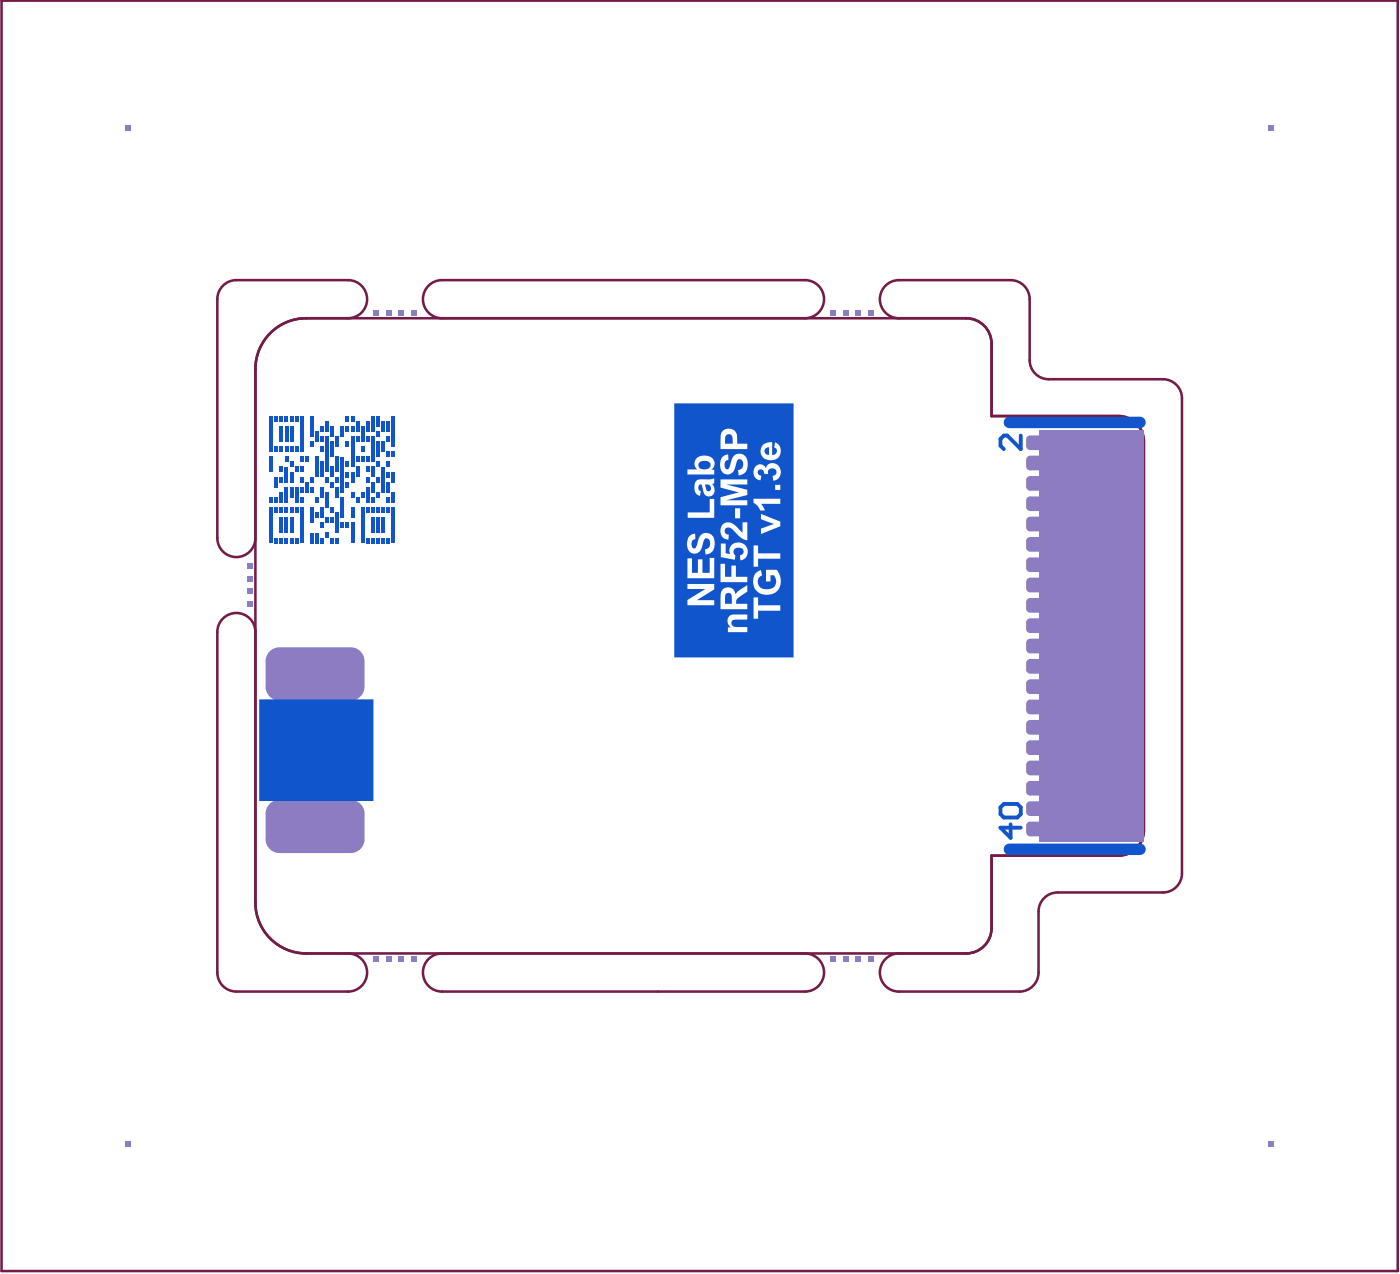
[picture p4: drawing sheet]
<svg xmlns="http://www.w3.org/2000/svg" width="183mm" height="167mm" viewBox="0 0 183 167" stroke-linecap="round" stroke-linejoin="round" font-family="sans-serif">
<path d="M.2 .1h182.9v166.4h-182.9zM35.8 43.3a6.6 6.6 0 0 1 4.3-1.6h86.5a3.3 3.3 0 0 1 3.3 3.3v9.5h16.7a3.3 3.3 0 0 1 3.3 3.3v50.9a3.3 3.3 0 0 1-3.3 3.4h-16.7v9.5a3.3 3.3 0 0 1-3.3 3.3h-86.5a6.7 6.7 0 0 1-6.6-6.7v-69.9a6.6 6.6 0 0 1 2.3-5zM45.6 41.7a2.5 2.5 0 0 0 2.5-2.5 2.5 2.5 0 0 0-2.5-2.5h-14.6a2.49 2.49 0 0 0-2.5 2.5v31.3a2.49 2.49 0 0 0 2.5 2.5 2.49 2.49 0 0 0 2.5-2.5M57.9 41.7a2.5 2.5 0 0 1-2.5-2.5 2.5 2.5 0 0 1 2.5-2.5h47.6a2.5 2.5 0 0 1 2.5 2.5 2.5 2.5 0 0 1-2.5 2.5M117.8 41.7a2.5 2.5 0 0 1-2.5-2.5 2.5 2.5 0 0 1 2.5-2.5h14.6a2.5 2.5 0 0 1 2.5 2.5v8a2.5 2.5 0 0 0 2.5 2.5h15a2.5 2.5 0 0 1 2.5 2.5v62.2a2.5 2.5 0 0 1-2.5 2.5h-13.8a2.5 2.5 0 0 0-2.5 2.5v8M33.5 82.8a2.49 2.49 0 0 0-2.5-2.5 2.49 2.49 0 0 0-2.5 2.5v44.6a2.5 2.5 0 0 0 2.5 2.5h14.6a2.5 2.5 0 0 0 2.5-2.5 2.5 2.5 0 0 0-2.5-2.5M57.9 124.9a2.5 2.5 0 0 0-2.5 2.5 2.5 2.5 0 0 0 2.5 2.5h47.6a2.5 2.5 0 0 0 2.5-2.5 2.5 2.5 0 0 0-2.5-2.5M117.8 124.9a2.5 2.5 0 0 0-2.5 2.5 2.5 2.5 0 0 0 2.5 2.5h15.8a2.5 2.5 0 0 0 2.5-2.5" fill="none" stroke="#741b47" stroke-width=".33"/>
<path d="M35.9 43.2a6.4 6.4 0 0 1 4.2-1.5h86.5a3.3 3.3 0 0 1 3.3 3.3v9.5h16.7a3.3 3.3 0 0 1 3.3 3.3v50.9a3.3 3.3 0 0 1-3.3 3.4h-16.7v9.5a3.3 3.3 0 0 1-3.3 3.3h-86.5a6.6 6.6 0 0 1-6.6-6.7v-69.9a6.5 6.5 0 0 1 2.4-5.1z" fill="none" stroke="#c0c0c0" stroke-width=".13"/>
<g fill="#8e7cc3">
<path d="M166.2 16.4h.7v.7h-.7z" fill-rule="evenodd"/>
<path d="M166.2 149.5h.7v.7h-.7z" fill-rule="evenodd"/>
<path d="M108.8 125.2h.7v.7h-.7z" fill-rule="evenodd"/>
<path d="M113.8 125.2h.7v.7h-.7z" fill-rule="evenodd"/>
<path d="M112.1 125.2h.7v.7h-.7z" fill-rule="evenodd"/>
<path d="M110.5 125.2h.6v.7h-.6z" fill-rule="evenodd"/>
<path d="M53.9 125.2h.7v.7h-.7z" fill-rule="evenodd"/>
<path d="M52.3 125.2h.6v.7h-.6z" fill-rule="evenodd"/>
<path d="M50.6 125.2h.7v.7h-.7z" fill-rule="evenodd"/>
<path d="M48.9 125.2h.7v.7h-.7z" fill-rule="evenodd"/>
<path d="M16.5 149.5h.7v.7h-.7z" fill-rule="evenodd"/>
<path d="M48.9 40.7h.7v.7h-.7z" fill-rule="evenodd"/>
<path d="M53.9 40.7h.7v.7h-.7z" fill-rule="evenodd"/>
<path d="M52.3 40.7h.6v.7h-.6z" fill-rule="evenodd"/>
<path d="M50.6 40.7h.7v.7h-.7z" fill-rule="evenodd"/>
<path d="M110.5 40.7h.6v.7h-.6z" fill-rule="evenodd"/>
<path d="M16.5 16.4h.7v.7h-.7z" fill-rule="evenodd"/>
<path d="M108.8 40.7h.7v.7h-.7z" fill-rule="evenodd"/>
<path d="M113.8 40.7h.7v.7h-.7z" fill-rule="evenodd"/>
<path d="M112.1 40.7h.7v.7h-.7z" fill-rule="evenodd"/>
<path d="M32.4 78.8h.7v.7h-.7z" fill-rule="evenodd"/>
<path d="M32.4 73.8h.7v.7h-.7z" fill-rule="evenodd"/>
<path d="M32.4 75.5h.7v.6h-.7z" fill-rule="evenodd"/>
<path d="M32.4 77.1h.7v.7h-.7z" fill-rule="evenodd"/>
<path d="M36.6 84.8h9.3l1.9 1.8v3.3l-1.9 1.9h-9.3l-1.8-1.9v-3.3z" fill-rule="evenodd"/>
<path d="M36.6 104.7h9.3l1.9 1.9v3.3l-1.9 1.8h-9.3l-1.8-1.8v-3.3z" fill-rule="evenodd"/>
<path d="M135 57h9.8l.6 .6v.8l-.6 .6h-9.8l-.5-.6v-.8z" fill-rule="evenodd"/>
<path d="M135 65h9.8l.6 .6v.8l-.6 .5h-9.8l-.5-.5v-.8z" fill-rule="evenodd"/>
<path d="M135 62.3h9.8l.6 .6v.8l-.6 .6h-9.8l-.5-.6v-.8z" fill-rule="evenodd"/>
<path d="M135 59.7h9.8l.6 .5v.9l-.6 .5h-9.8l-.5-.5v-.9z" fill-rule="evenodd"/>
<path d="M135 70.3h9.8l.6 .6v.8l-.6 .6h-9.8l-.5-.6v-.8z" fill-rule="evenodd"/>
<path d="M135 67.7h9.8l.6 .5v.9l-.6 .5h-9.8l-.5-.5v-.9z" fill-rule="evenodd"/>
<path d="M135 73h9.8l.6 .5v.9l-.6 .5h-9.8l-.5-.5v-.9z" fill-rule="evenodd"/>
<path d="M135 75.7h9.8l.6 .5v.8l-.6 .6h-9.8l-.5-.6v-.8z" fill-rule="evenodd"/>
<path d="M135 78.3h9.8l.6 .6v.8l-.6 .6h-9.8l-.5-.6v-.8z" fill-rule="evenodd"/>
<path d="M135 81h9.8l.6 .5v.9l-.6 .5h-9.8l-.5-.5v-.9z" fill-rule="evenodd"/>
<path d="M135 83.6h9.8l.6 .6v.8l-.6 .6h-9.8l-.5-.6v-.8z" fill-rule="evenodd"/>
<path d="M135 86.3h9.8l.6 .6v.8l-.6 .5h-9.8l-.5-.5v-.8z" fill-rule="evenodd"/>
<path d="M135 89h9.8l.6 .5v.9l-.6 .5h-9.8l-.5-.5v-.9z" fill-rule="evenodd"/>
<path d="M135 91.6h9.8l.6 .6v.8l-.6 .6h-9.8l-.5-.6v-.8z" fill-rule="evenodd"/>
<path d="M135 94.3h9.8l.6 .5v.9l-.6 .5h-9.8l-.5-.5v-.9z" fill-rule="evenodd"/>
<path d="M135 97h9.8l.6 .5v.8l-.6 .6h-9.8l-.5-.6v-.8z" fill-rule="evenodd"/>
<path d="M135 99.6h9.8l.6 .6v.8l-.6 .6h-9.8l-.5-.6v-.8z" fill-rule="evenodd"/>
<path d="M135 102.3h9.8l.6 .5v.9l-.6 .5h-9.8l-.5-.5v-.9z" fill-rule="evenodd"/>
<path d="M135 104.9h9.8l.6 .6v.8l-.6 .6h-9.8l-.5-.6v-.8z" fill-rule="evenodd"/>
<path d="M135 107.6h9.8l.6 .6v.8l-.6 .5h-9.8l-.5-.5v-.8z" fill-rule="evenodd"/>
</g>
<g fill="#8e7cc3">
<path d="M136.2 56.3h13.7v53.9h-13.7z"/>
<path d="M45.9 89.9h1.9a1.83 1.83 0 0 1-1.9 1.9z"/>
<path d="M45.9 84.8a1.83 1.83 0 0 1 1.9 1.8h-1.9z"/>
<path d="M35.3 85.3l.8-.5h.5v1.8h-1.8l.1-.5z"/>
<path d="M34.8 89.9h1.8v1.9a1.83 1.83 0 0 1-1.8-1.9z"/>
<path d="M45.9 109.9h1.9a1.83 1.83 0 0 1-1.9 1.8z"/>
<path d="M45.9 104.7a1.83 1.83 0 0 1 1.9 1.9h-1.9z"/>
<path d="M35.3 105.3l.8-.5 .5-.1v1.9h-1.8l.1-.5z"/>
<path d="M34.8 109.9h1.8v1.8a1.83 1.83 0 0 1-1.8-1.8z"/>
<path d="M134.5 58.4h.5v.6a.55 .55 0 0 1-.5-.6z"/>
<path d="M144.8 58.4h.6a.55 .55 0 0 1-.6 .6z"/>
<path d="M144.8 57l.3 .1 .2 .2 .1 .3h-.6z"/>
<path d="M134.7 57.1l.3-.1v.6h-.5v-.3z"/>
<path d="M134.5 66.4h.5v.5h-.3l-.2-.2z"/>
<path d="M144.8 66.4h.6a.55 .55 0 0 1-.6 .5z"/>
<path d="M144.8 65l.3 .1 .2 .2 .1 .3h-.6z"/>
<path d="M134.7 65.1l.3-.1v.6h-.5v-.3z"/>
<path d="M134.5 63.7h.5v.6a.55 .55 0 0 1-.5-.6z"/>
<path d="M144.8 63.7h.6a.55 .55 0 0 1-.6 .6z"/>
<path d="M144.8 62.3l.3 .1 .2 .2 .1 .3h-.6z"/>
<path d="M134.7 62.4l.3-.1v.6h-.5v-.3z"/>
<path d="M134.5 61.1h.5v.5l-.3-.1-.2-.2z"/>
<path d="M144.8 61.1h.6a.55 .55 0 0 1-.6 .5z"/>
<path d="M144.8 59.7l.3 .1 .2 .2 .1 .2h-.6z"/>
<path d="M134.7 59.8l.3-.1v.5h-.5v-.2z"/>
<path d="M134.5 71.7h.5v.6a.55 .55 0 0 1-.5-.6z"/>
<path d="M144.8 71.7h.6a.55 .55 0 0 1-.6 .6z"/>
<path d="M144.8 70.3l.3 .1 .2 .2 .1 .3h-.6z"/>
<path d="M134.7 70.4l.3-.1v.6h-.5v-.3z"/>
<path d="M134.5 69.1h.5v.5l-.3-.1-.2-.2z"/>
<path d="M144.8 69.1h.6a.55 .55 0 0 1-.6 .5z"/>
<path d="M144.8 67.7h.3l.2 .2 .1 .3h-.6z"/>
<path d="M134.7 67.7h.3v.5h-.5v-.3z"/>
<path d="M134.5 74.4h.5v.5h-.3l-.2-.2z"/>
<path d="M144.8 74.4h.6a.55 .55 0 0 1-.6 .5z"/>
<path d="M144.8 73l.3 .1 .2 .2 .1 .2h-.6z"/>
<path d="M134.7 73.1l.3-.1v.5h-.5v-.2z"/>
<path d="M134.5 77h.5v.6a.55 .55 0 0 1-.5-.6z"/>
<path d="M144.8 77h.6a.55 .55 0 0 1-.6 .6z"/>
<path d="M144.8 75.7h.3l.2 .2 .1 .3h-.6z"/>
<path d="M134.7 75.7h.3v.5h-.5v-.3z"/>
<path d="M134.5 79.7h.5v.6l-.3-.1-.2-.2z"/>
<path d="M144.8 79.7h.6a.55 .55 0 0 1-.6 .6z"/>
<path d="M144.8 78.3l.3 .1 .2 .2 .1 .3h-.6z"/>
<path d="M134.7 78.4l.3-.1v.6h-.5v-.3z"/>
<path d="M134.5 82.4h.5v.5l-.3-.1-.2-.2z"/>
<path d="M144.8 82.4h.6a.55 .55 0 0 1-.6 .5z"/>
<path d="M144.8 81l.3 .1 .2 .2 .1 .2h-.6z"/>
<path d="M134.7 81.1l.3-.1v.5h-.5v-.2z"/>
<path d="M134.5 85h.5v.6a.55 .55 0 0 1-.5-.6z"/>
<path d="M144.8 85h.6a.55 .55 0 0 1-.6 .6z"/>
<path d="M144.8 83.6l.3 .1 .2 .2 .1 .3h-.6z"/>
<path d="M134.7 83.7l.3-.1v.6h-.5v-.3z"/>
<path d="M134.5 87.7h.5v.5h-.3l-.2-.2z"/>
<path d="M144.8 87.7h.6a.55 .55 0 0 1-.6 .5z"/>
<path d="M144.8 86.3l.3 .1 .2 .2 .1 .3h-.6z"/>
<path d="M134.7 86.4l.3-.1v.6h-.5v-.3z"/>
<path d="M134.5 90.4h.5v.5a.55 .55 0 0 1-.5-.5z"/>
<path d="M144.8 90.4h.6a.55 .55 0 0 1-.6 .5z"/>
<path d="M144.8 89h.3l.2 .2 .1 .3h-.6z"/>
<path d="M134.7 89h.3v.5h-.5v-.3z"/>
<path d="M134.5 93h.5v.6l-.3-.1-.2-.2z"/>
<path d="M144.8 93h.6a.55 .55 0 0 1-.6 .6z"/>
<path d="M144.8 91.6l.3 .1 .2 .2 .1 .3h-.6z"/>
<path d="M134.7 91.7l.3-.1v.6h-.5v-.3z"/>
<path d="M134.5 95.7h.5v.5h-.3l-.2-.2z"/>
<path d="M144.8 95.7h.6a.55 .55 0 0 1-.6 .5z"/>
<path d="M144.8 94.3l.3 .1 .2 .2 .1 .2h-.6z"/>
<path d="M134.7 94.4l.3-.1v.5h-.5v-.2z"/>
<path d="M134.5 98.3h.5v.6a.55 .55 0 0 1-.5-.6z"/>
<path d="M144.8 98.3h.6a.55 .55 0 0 1-.6 .6z"/>
<path d="M144.8 97h.3l.2 .2 .1 .3h-.6z"/>
<path d="M134.7 97h.3v.5h-.5v-.3z"/>
<path d="M134.5 101h.5v.6l-.3-.1-.2-.2z"/>
<path d="M144.8 101h.6a.55 .55 0 0 1-.6 .6z"/>
<path d="M144.8 99.6l.3 .1 .2 .2 .1 .3h-.6z"/>
<path d="M134.7 99.7l.3-.1v.6h-.5v-.3z"/>
<path d="M134.5 103.7h.5v.5a.55 .55 0 0 1-.5-.5z"/>
<path d="M144.8 103.7h.6a.55 .55 0 0 1-.6 .5z"/>
<path d="M144.8 102.3l.3 .1 .2 .2 .1 .2h-.6z"/>
<path d="M134.7 102.4l.3-.1v.5h-.5v-.2z"/>
<path d="M134.5 106.3h.5v.6l-.3-.1-.2-.2z"/>
<path d="M144.8 106.3h.6a.55 .55 0 0 1-.6 .6z"/>
<path d="M144.8 104.9l.3 .1 .2 .2 .1 .3h-.6z"/>
<path d="M134.7 105l.3-.1v.6h-.5v-.3z"/>
<path d="M134.5 109h.5v.5h-.3l-.2-.2z"/>
<path d="M144.8 109h.6a.55 .55 0 0 1-.6 .5z"/>
<path d="M144.8 107.6l.3 .1 .2 .2 .1 .3h-.6z"/>
<path d="M134.7 107.7l.3-.1v.6h-.5v-.3z"/>
</g>
<g fill="#15c">
<path d="M34 91.6v8.4h14.9v-8.4zM34 100v4.9h14.9v-4.9z"/>
<path d="M95.2 57l-.2 .3v.8h1v-.8l-.1-.2-.3-.2zM94.7 56.4l.6-.3h2.6h-2.4l.5 .2 .4 .3 .2 .5v1h1.3v.7h-3.5v-1.8zM100.3 58.7l-.1 .3v.3l.3 .2 .3 .1v-1zM100 58.3a1.61 1.61 0 0 1 1.2-.4v1.7l.4-.2 .2-.4a.42 .42 0 0 0-.4-.4l.2-.7 .5 .5 .2 .7a1.17 1.17 0 0 1-1.3 1.2h1.3h-2.6h1.3h-.2a1.18 1.18 0 0 1-1-.7 1.18 1.18 0 0 1 .2-1.3zM90.1 59.7h2.2zM90.1 59.7v1.8h1.2v-.1a1.08 1.08 0 0 1-.1-1.3 1.08 1.08 0 0 1 1.2-.4h.1a1.03 1.03 0 0 1 1.1 .6 1.03 1.03 0 0 1-.4 1.2h.4v.7h-3.5zM91.7 60.5l-.2 .5 .1 .2 .2 .2 .8 .1 .3-.2 .2-.2v-.4l-.4-.3h-.5zM98.7 60.6v1.2l.2-.6 .4-.3a.8 .8 0 0 1 1.1 .4l.3-.5 .4-.1 .6 .1 .4 .4a1.16 1.16 0 0 1-.8 1.8l-.1-.7 .4-.1 .1-.3-.1-.4-.4-.2-.4 .1-.2 .3 .1 .4-.6-.1-.1-.4-.3-.1a.42 .42 0 0 0-.4 .4 .42 .42 0 0 0 .5 .4l-.2 .6-.3-.1-.4-.3-.2-.6v1.1h3.6h-3.6zM101.6 63.5h.6v.7h-.6zM92.4 63.4l.2 .8 .2 .2a.48 .48 0 0 0 .3-.7 .48 .48 0 0 0-.6-.3zM91.3 63l.3-.2h1.5l.5-.2v.7l-.3 .1 .3 .4v.4v-.3v1.1h-2.6h1.9l-.4-.1-.2-.2-.3-1.1a.23 .23 0 0 0-.2-.1 .23 .23 0 0 0-.3 .1v.2a.43 .43 0 0 0 .3 .5l-.1 .7-.4-.3-.2-.2-.1-1zM93.6 64.2l-.2 .6-.5 .2h.7zM94.4 62.8h3.5v.7h-2.7l2.7 .7v.6l-2.7 .7h2.7v.7h-3.5v-1.1l2.4-.6-2.4-.6zM98.7 65.3h3.5v.7h-2.5l.5 .9h2h-3.5v-.7v.7h.9l-.4-.7-.5-.3v.3zM90.1 65.3v1.8h2.9v-1.8h.6v2.5h-3.5zM96.3 66.6h.7v1.3h-.7zM99.7 68v1.2l1.7-.6zM95.4 68.4l.8 .3 1.1 1.1v-1.4zM88.3 52.8v33.3h5.4v-13.5h-3.7h3.7v13.5h4.3v-23.8v23.8h6v-33.3h-6v6.6h-1.1l.5 .2 .4 .3 .1 .4 .1 .7a1.23 1.23 0 0 1-1.2 1.3l-.1-.7 .5-.2 .2-.4-.1-.5-.2-.3-.2-.1-.2 .1-.6 1.5-.2 .3-.4 .1h-.5l-.4-.4-.2-.4v-.7a1.07 1.07 0 0 1 1-1.1v.7l-.3 .2-.2 .5a.43 .43 0 0 0 .4 .6l.2-.2 .6-1.5 .3-.3 .5-.1h-2.5h3.6v-6.6h-4.3v17v-17zM99.7 67.3l2.5 1v.6l-2.5 1h2.5h-2.5zM94.4 69.5v1.3h3.5l-.7-.3-1.3-1.2-.5-.2-.3 .1-.1 .3 .1 .4 .4 .1-.1 .7h-.2a1.03 1.03 0 0 1-.8-1.2zM94.7 68.7l.6-.3h2.6v2.4h-3.5v-1.4zM102.2 71.4v1.1zM90.3 70.2l.4-.2 .4-.1v.7l-.4 .2-.1 .6a.42 .42 0 0 0 .4 .4l.2-.1 .5-1.5 .3-.3 .4-.1h.9h-.7l.5 .1 .3 .4 .2 .4v.7a1.23 1.23 0 0 1-1.2 1.2v-.6l.4-.2 .2-.4v-.4l-.1-.3-.3-.2-.2 .1-.7 1.6-.4 .3h-.5l-.4-.2-.3-.6v-.8zM94.5 71v.2h.6v1.3l.6 .1-.1-.2a1.08 1.08 0 0 1 1.1-1.4h-2.2h3.5h-1.2l.4 .1a1.18 1.18 0 0 1 .8 1.2 1.18 1.18 0 0 1-1 1.1v-.7l.4-.2a.59 .59 0 0 0-.2-.7 .59 .59 0 0 0-.7 0l-.3 .1-.1 .3v.3l.3 .3-.1 .5-1.8-.3v.4zM99.3 73.2v1h2.9v-1zM98.7 71.4h.6v1.1h2.9v1.7h-3.5zM90.1 73.1h.6v1.9h.8v-1.7h.5v1.7h1v-1.9h.6v2.6h-3.5zM94.4 73.8h3.5v1.6v-1.6h-2.9v1.7h.8v-1.4h.6v1.4h1.5v.8h-3.5zM98.7 74.6v1.5v-.2a1.26 1.26 0 0 1 1-1.2l.1 .7-.4 .3-.1 .7a1.26 1.26 0 0 0 1.8 .7l.3-.2 .2-.3 .1-.3-.1-.5-.2-.5h-.4v.9h-.6v-1.6h1.4l.4 .7 .1 .8-.1 .8-.4 .5-.5 .4-.8 .1h1.8h-3.6zM98.7 76.2v1.7h1.7l-.7-.1-.5-.4-.4-.4zM91.3 78.6h2.3v-1.4zM95.2 77.8l-.2 .2v1.1h.9l-.1-1.2-.3-.2zM96.6 78.4l-.1 .2v.5h1.4v-1.6zM90.1 76.5h3.5v2.8h-3.5v-.7l2.3-1.5h-2.3zM94.4 76.6h3.5v3.2h-3.5v-1.9l.1-.4 .2-.3 .5-.3 .6 .1 .4 .3 .2 .6 .3-.5 1.2-.8zM98.7 78.2h.6v1.1h2.9v.7h-2.9v1h2.9h-3.5zM95.3 81.3v1.5l.1-.6h.4a1.18 1.18 0 0 1-.5-.9zM95.3 80.5h2.6v.7h-1.8l-.2 .1-.1 .3 .1 .3 .3 .2h1.7v.7h-2.6l.1-1.9 .3-.3 .6-.1z"/>
</g>
<path d="M132.3 55.3h17.1M132.3 111.2h17.1" fill="none" stroke="#15c" stroke-width="1.5"/>
<g fill="#15c">
<path d="M41.3 67.1h.5v.7h-.5z" fill-rule="evenodd"/>
<path d="M41.3 65.1h.5v.7h-.5z" fill-rule="evenodd"/>
<path d="M41.9 66.5h.5v1.3h-.5z" fill-rule="evenodd"/>
<path d="M40.6 63.8h.5v.7h-.5z" fill-rule="evenodd"/>
<path d="M40.6 62.5h.5v.6h-.5z" fill-rule="evenodd"/>
<path d="M41.9 63.8h.5v1.3h-.5z" fill-rule="evenodd"/>
<path d="M41.3 59.8h.5v2.7h-.5z" fill-rule="evenodd"/>
<path d="M41.9 60.5h.5v2h-.5z" fill-rule="evenodd"/>
<path d="M45.3 57.8h.5v.7h-.5z" fill-rule="evenodd"/>
<path d="M45.3 60.5h.5v.7h-.5z" fill-rule="evenodd"/>
<path d="M45.3 55.8h.5v.7h-.5z" fill-rule="evenodd"/>
<path d="M44.6 55.8h.5v1.4h-.5z" fill-rule="evenodd"/>
<path d="M45.3 54.5h.5v.7h-.5z" fill-rule="evenodd"/>
<path d="M45.3 63.1h.5v.7h-.5z" fill-rule="evenodd"/>
<path d="M45.3 61.8h.5v.7h-.5z" fill-rule="evenodd"/>
<path d="M43.3 55.8h.5v1.4h-.5z" fill-rule="evenodd"/>
<path d="M41.9 58.5h.5v.7h-.5z" fill-rule="evenodd"/>
<path d="M40.6 57.8h.5v.7h-.5z" fill-rule="evenodd"/>
<path d="M42.6 55.2h.5v1.3h-.5z" fill-rule="evenodd"/>
<path d="M41.9 55.8h.5v.7h-.5z" fill-rule="evenodd"/>
<path d="M41.3 56.5h.5v1.3h-.5z" fill-rule="evenodd"/>
<path d="M40.6 54.5h.5v2.7h-.5z" fill-rule="evenodd"/>
<path d="M41.9 57.2h.5v.6h-.5z" fill-rule="evenodd"/>
<path d="M43.3 63.1h.5v.7h-.5z" fill-rule="evenodd"/>
<path d="M43.3 66.5h.5v.6h-.5z" fill-rule="evenodd"/>
<path d="M43.9 63.8h.5v1.3h-.5z" fill-rule="evenodd"/>
<path d="M42.6 64.5h.5v2h-.5z" fill-rule="evenodd"/>
<path d="M42.6 62.5h.5v.6h-.5z" fill-rule="evenodd"/>
<path d="M43.3 61.2h.5v1.3h-.5z" fill-rule="evenodd"/>
<path d="M43.9 59.8h.5v2h-.5z" fill-rule="evenodd"/>
<path d="M44.6 59.8h.5v4.7h-.5z" fill-rule="evenodd"/>
<path d="M43.9 57.2h.5v1.3h-.5z" fill-rule="evenodd"/>
<path d="M44.6 65.1h.5v2.7h-.5z" fill-rule="evenodd"/>
<path d="M43.9 62.5h.5v.6h-.5z" fill-rule="evenodd"/>
<path d="M42.6 57.2h.5v4.6h-.5z" fill-rule="evenodd"/>
<path d="M43.3 57.8h.5v2h-.5z" fill-rule="evenodd"/>
<path d="M48.6 70.5h.5v.6h-.5z" fill-rule="evenodd"/>
<path d="M48.6 67.8h.5v2h-.5z" fill-rule="evenodd"/>
<path d="M47.9 70.5h.5v.6h-.5z" fill-rule="evenodd"/>
<path d="M47.9 66.5h.5v.6h-.5z" fill-rule="evenodd"/>
<path d="M47.3 66.5h.5v4.6h-.5z" fill-rule="evenodd"/>
<path d="M47.3 64.5h.5v.6h-.5z" fill-rule="evenodd"/>
<path d="M49.3 67.8h.5v2h-.5z" fill-rule="evenodd"/>
<path d="M49.3 66.5h.5v.6h-.5z" fill-rule="evenodd"/>
<path d="M49.3 70.5h.5v.6h-.5z" fill-rule="evenodd"/>
<path d="M49.3 64.5h.5v.6h-.5z" fill-rule="evenodd"/>
<path d="M48.6 66.5h.5v.6h-.5z" fill-rule="evenodd"/>
<path d="M41.9 70.5h.5v.6h-.5z" fill-rule="evenodd"/>
<path d="M41.9 68.5h.5v.6h-.5z" fill-rule="evenodd"/>
<path d="M42.6 69.8h.5v.7h-.5z" fill-rule="evenodd"/>
<path d="M42.6 67.8h.5v.7h-.5z" fill-rule="evenodd"/>
<path d="M41.3 69.8h.5v1.3h-.5z" fill-rule="evenodd"/>
<path d="M44.6 68.5h.5v.6h-.5z" fill-rule="evenodd"/>
<path d="M45.9 68.5h.5v2.6h-.5z" fill-rule="evenodd"/>
<path d="M45.9 66.5h.5v1.3h-.5z" fill-rule="evenodd"/>
<path d="M45.3 68.5h.5v.6h-.5z" fill-rule="evenodd"/>
<path d="M50.6 61.8h.5v.7h-.5z" fill-rule="evenodd"/>
<path d="M51.3 59.2h.5v.6h-.5z" fill-rule="evenodd"/>
<path d="M51.3 61.8h.5v1.3h-.5z" fill-rule="evenodd"/>
<path d="M50.6 60.5h.5v.7h-.5z" fill-rule="evenodd"/>
<path d="M50.6 59.2h.5v.6h-.5z" fill-rule="evenodd"/>
<path d="M51.3 54.5h.5v4h-.5z" fill-rule="evenodd"/>
<path d="M50.6 57.2h.5v.6h-.5z" fill-rule="evenodd"/>
<path d="M45.9 61.8h.5v1.3h-.5z" fill-rule="evenodd"/>
<path d="M47.9 63.8h.5v2h-.5z" fill-rule="evenodd"/>
<path d="M46.6 61.2h.5v1.3h-.5z" fill-rule="evenodd"/>
<path d="M48.6 65.1h.5v.7h-.5z" fill-rule="evenodd"/>
<path d="M48.6 63.1h.5v1.4h-.5z" fill-rule="evenodd"/>
<path d="M47.9 62.5h.5v.6h-.5z" fill-rule="evenodd"/>
<path d="M46.6 65.1h.5v.7h-.5z" fill-rule="evenodd"/>
<path d="M45.9 64.5h.5v.6h-.5z" fill-rule="evenodd"/>
<path d="M50.6 65.1h.5v.7h-.5z" fill-rule="evenodd"/>
<path d="M50.6 63.1h.5v1.4h-.5z" fill-rule="evenodd"/>
<path d="M49.9 61.2h.5v3.3h-.5z" fill-rule="evenodd"/>
<path d="M49.3 62.5h.5v.6h-.5z" fill-rule="evenodd"/>
<path d="M49.3 60.5h.5v.7h-.5z" fill-rule="evenodd"/>
<path d="M48.6 61.2h.5v1.3h-.5z" fill-rule="evenodd"/>
<path d="M47.9 61.2h.5v.6h-.5z" fill-rule="evenodd"/>
<path d="M43.9 67.1h.5v2.7h-.5z" fill-rule="evenodd"/>
<path d="M43.3 70.5h.5v.6h-.5z" fill-rule="evenodd"/>
<path d="M43.3 67.8h.5v.7h-.5z" fill-rule="evenodd"/>
<path d="M43.9 70.5h.5v.6h-.5z" fill-rule="evenodd"/>
<path d="M47.3 55.8h.5v2h-.5z" fill-rule="evenodd"/>
<path d="M46.6 59.8h.5v.7h-.5z" fill-rule="evenodd"/>
<path d="M46.6 57.2h.5v.6h-.5z" fill-rule="evenodd"/>
<path d="M46.6 55.2h.5v1.3h-.5z" fill-rule="evenodd"/>
<path d="M45.9 54.5h.5v.7h-.5z" fill-rule="evenodd"/>
<path d="M45.9 55.8h.5v.7h-.5z" fill-rule="evenodd"/>
<path d="M45.9 57.2h.5v4h-.5z" fill-rule="evenodd"/>
<path d="M49.9 67.8h.5v2h-.5z" fill-rule="evenodd"/>
<path d="M49.9 66.5h.5v.6h-.5z" fill-rule="evenodd"/>
<path d="M51.3 66.5h.5v4.6h-.5z" fill-rule="evenodd"/>
<path d="M51.3 64.5h.5v1.3h-.5z" fill-rule="evenodd"/>
<path d="M50.6 70.5h.5v.6h-.5z" fill-rule="evenodd"/>
<path d="M50.6 66.5h.5v.6h-.5z" fill-rule="evenodd"/>
<path d="M49.9 70.5h.5v.6h-.5z" fill-rule="evenodd"/>
<path d="M47.9 59.8h.5v.7h-.5z" fill-rule="evenodd"/>
<path d="M48.6 57.2h.5v3.3h-.5z" fill-rule="evenodd"/>
<path d="M49.3 54.5h.5v1.3h-.5z" fill-rule="evenodd"/>
<path d="M50.6 55.2h.5v1.3h-.5z" fill-rule="evenodd"/>
<path d="M49.9 55.2h.5v1.3h-.5z" fill-rule="evenodd"/>
<path d="M49.9 57.8h.5v1.4h-.5z" fill-rule="evenodd"/>
<path d="M49.3 57.8h.5v2h-.5z" fill-rule="evenodd"/>
<path d="M49.3 56.5h.5v.7h-.5z" fill-rule="evenodd"/>
<path d="M48.6 54.5h.5v2h-.5z" fill-rule="evenodd"/>
<path d="M47.9 57.2h.5v.6h-.5z" fill-rule="evenodd"/>
<path d="M47.9 55.2h.5v1.3h-.5z" fill-rule="evenodd"/>
<path d="M47.3 59.8h.5v.7h-.5z" fill-rule="evenodd"/>
<path d="M47.3 58.5h.5v.7h-.5z" fill-rule="evenodd"/>
<path d="M39.3 61.2h.5v.6h-.5z" fill-rule="evenodd"/>
<path d="M40 59.8h.5v.7h-.5z" fill-rule="evenodd"/>
<path d="M39.3 59.8h.5v.7h-.5z" fill-rule="evenodd"/>
<path d="M39.3 54.5h.5v4.7h-.5z" fill-rule="evenodd"/>
<path d="M36.6 61.2h.5v.6h-.5z" fill-rule="evenodd"/>
<path d="M38.6 61.2h.5v.6h-.5z" fill-rule="evenodd"/>
<path d="M38 60.5h.5v.7h-.5z" fill-rule="evenodd"/>
<path d="M38.6 70.5h.5v.6h-.5z" fill-rule="evenodd"/>
<path d="M37.3 67.8h.5v2h-.5z" fill-rule="evenodd"/>
<path d="M36 70.5h.5v.6h-.5z" fill-rule="evenodd"/>
<path d="M36.6 67.8h.5v2h-.5z" fill-rule="evenodd"/>
<path d="M37.3 70.5h.5v.6h-.5z" fill-rule="evenodd"/>
<path d="M36.6 70.5h.5v.6h-.5z" fill-rule="evenodd"/>
<path d="M38 70.5h.5v.6h-.5z" fill-rule="evenodd"/>
<path d="M40.6 69.8h.5v1.3h-.5z" fill-rule="evenodd"/>
<path d="M39.3 66.5h.5v4.6h-.5z" fill-rule="evenodd"/>
<path d="M38 67.8h.5v2h-.5z" fill-rule="evenodd"/>
<path d="M40.6 66.5h.5v2h-.5z" fill-rule="evenodd"/>
<path d="M38.6 66.5h.5v.6h-.5z" fill-rule="evenodd"/>
<path d="M38 66.5h.5v.6h-.5z" fill-rule="evenodd"/>
<path d="M39.3 65.1h.5v.7h-.5z" fill-rule="evenodd"/>
<path d="M38.6 63.8h.5v2h-.5z" fill-rule="evenodd"/>
<path d="M38 63.8h.5v1.3h-.5z" fill-rule="evenodd"/>
<path d="M39.3 63.8h.5v.7h-.5z" fill-rule="evenodd"/>
<path d="M40 63.1h.5v1.4h-.5z" fill-rule="evenodd"/>
<path d="M39.3 62.5h.5v.6h-.5z" fill-rule="evenodd"/>
<path d="M37.3 59.8h.5v.7h-.5z" fill-rule="evenodd"/>
<path d="M38.6 58.5h.5v.7h-.5z" fill-rule="evenodd"/>
<path d="M38 58.5h.5v.7h-.5z" fill-rule="evenodd"/>
<path d="M37.3 58.5h.5v.7h-.5z" fill-rule="evenodd"/>
<path d="M36.6 58.5h.5v.7h-.5z" fill-rule="evenodd"/>
<path d="M36 58.5h.5v.7h-.5z" fill-rule="evenodd"/>
<path d="M38 55.8h.5v2h-.5z" fill-rule="evenodd"/>
<path d="M37.3 55.8h.5v2h-.5z" fill-rule="evenodd"/>
<path d="M36.6 55.8h.5v2h-.5z" fill-rule="evenodd"/>
<path d="M35.3 54.5h.5v4.7h-.5z" fill-rule="evenodd"/>
<path d="M36.6 54.5h.5v.7h-.5z" fill-rule="evenodd"/>
<path d="M38.6 54.5h.5v.7h-.5z" fill-rule="evenodd"/>
<path d="M38 54.5h.5v.7h-.5z" fill-rule="evenodd"/>
<path d="M37.3 54.5h.5v.7h-.5z" fill-rule="evenodd"/>
<path d="M36 54.5h.5v.7h-.5z" fill-rule="evenodd"/>
<path d="M35.3 66.5h.5v4.6h-.5z" fill-rule="evenodd"/>
<path d="M36.6 66.5h.5v.6h-.5z" fill-rule="evenodd"/>
<path d="M37.3 66.5h.5v.6h-.5z" fill-rule="evenodd"/>
<path d="M36 66.5h.5v.6h-.5z" fill-rule="evenodd"/>
<path d="M35.3 65.1h.5v.7h-.5z" fill-rule="evenodd"/>
<path d="M36 65.1h.5v.7h-.5z" fill-rule="evenodd"/>
<path d="M36.6 64.5h.5v1.3h-.5z" fill-rule="evenodd"/>
<path d="M37.3 63.8h.5v2h-.5z" fill-rule="evenodd"/>
<path d="M36 62.5h.5v1.3h-.5z" fill-rule="evenodd"/>
<path d="M36.6 62.5h.5v.6h-.5z" fill-rule="evenodd"/>
<path d="M38 61.8h.5v1.3h-.5z" fill-rule="evenodd"/>
<path d="M37.3 61.2h.5v1.9h-.5z" fill-rule="evenodd"/>
<path d="M35.3 59.8h.5v2h-.5z" fill-rule="evenodd"/>
</g>
<path d="M133.8 57v1.8l-1.8-1.8h-.5l-.4 .5v.9l.4 .4M131.5 105.3h1.8l.5 .4v.9l-.5 .5h-1.8l-.4-.5v-.9zM132.4 108v1.7l-1.3-1.3h2.7" fill="none" stroke="#15c" stroke-width=".5"/>
</svg>
